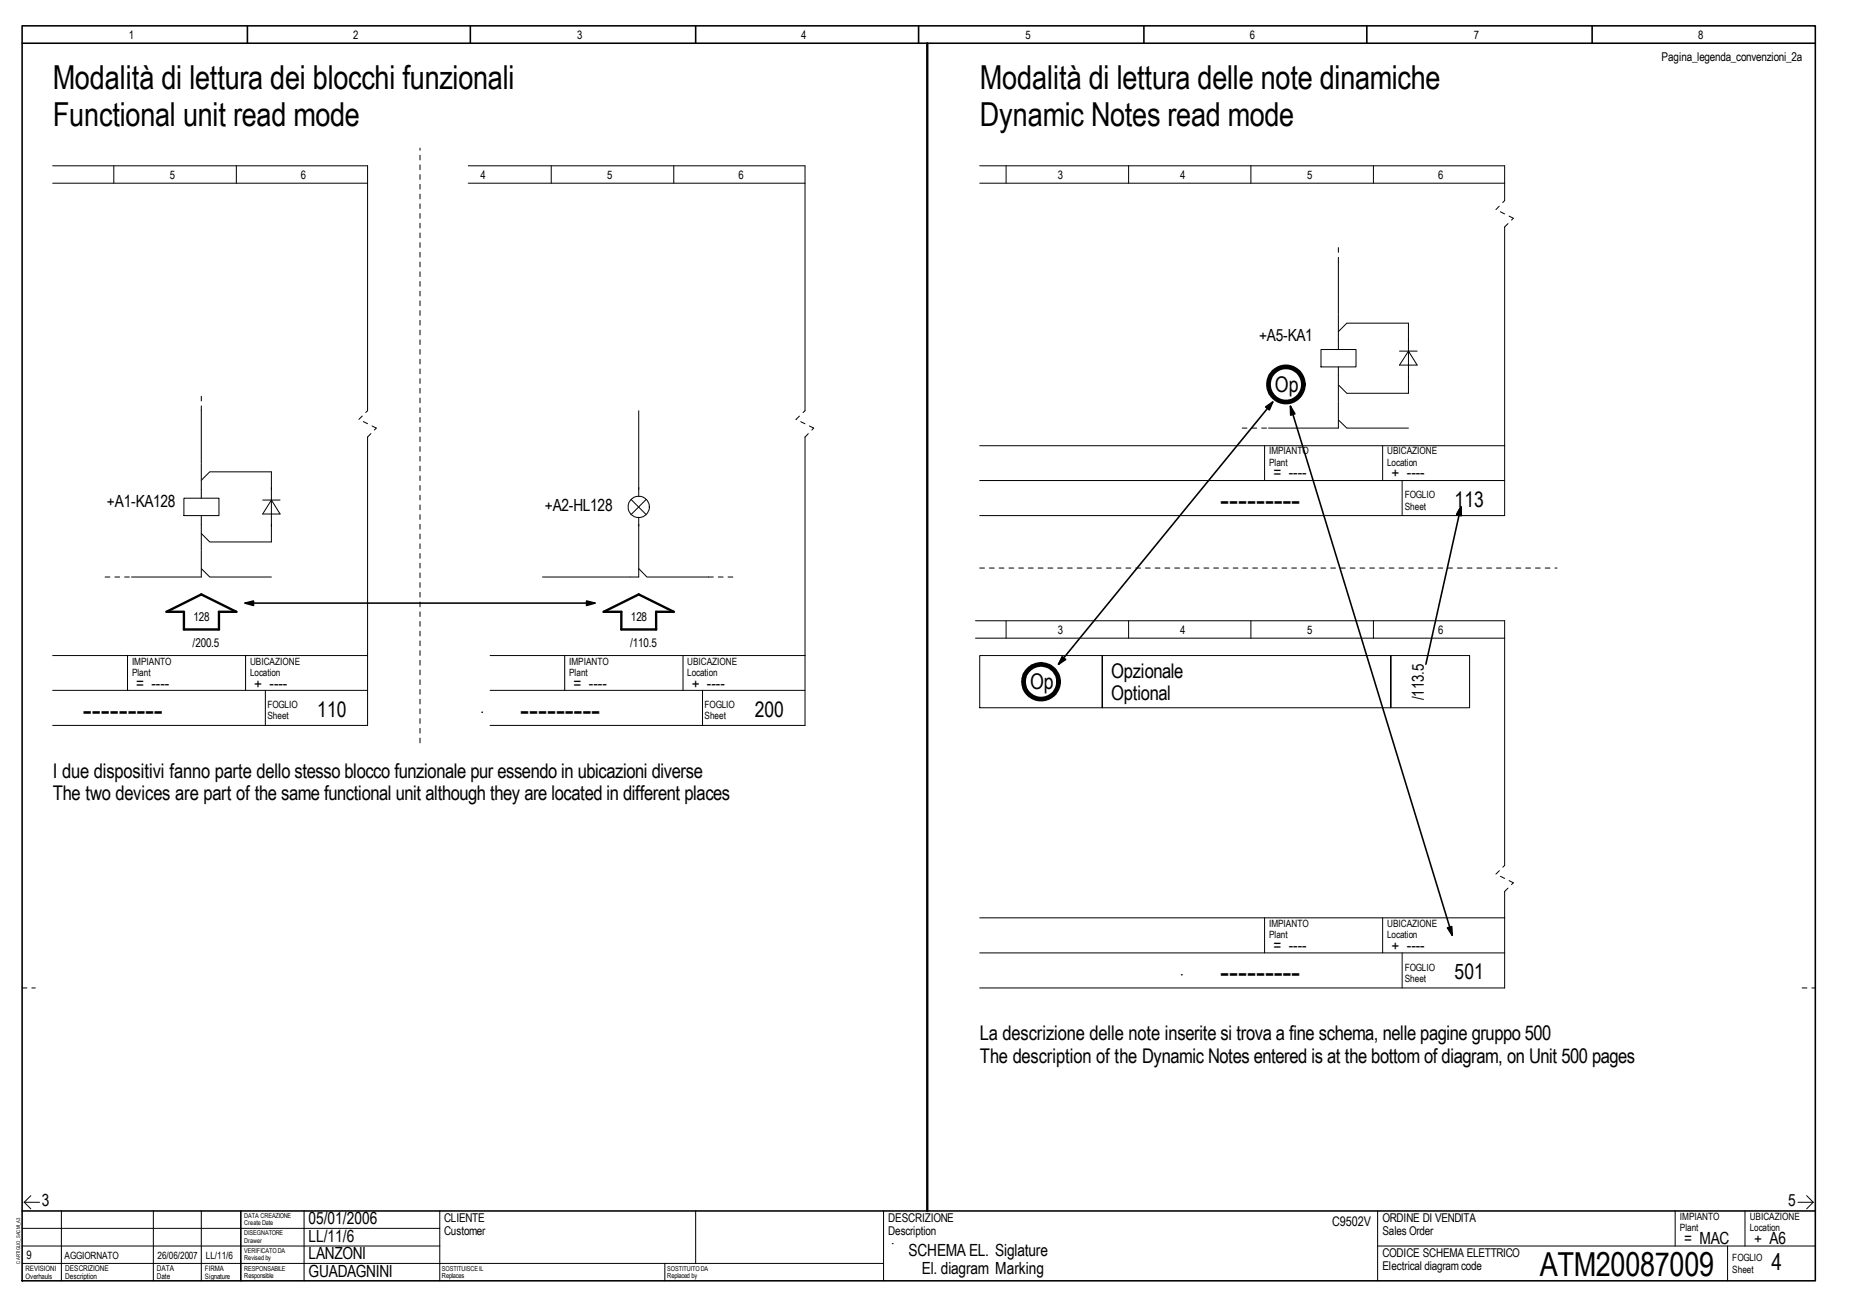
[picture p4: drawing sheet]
<svg xmlns="http://www.w3.org/2000/svg" width="297mm" height="210mm" viewBox="0 0 297 210" stroke-linecap="round" stroke-linejoin="round" font-family="sans-serif">
<defs><g id="words">
<g font-size="5.3">
<text x="8.5" y="14.3">Modalità di lettura dei blocchi funzionali</text>
<text x="157.4" y="14.3">Modalità di lettura delle note dinamiche</text>
<text x="8.5" y="20.3">Functional unit read mode</text>
<text x="157.4" y="20.3">Dynamic Notes read mode</text>
<text x="196" y="82">---------</text>
<text x="13.3" y="115.8">---------</text>
<text x="83.6" y="115.8">---------</text>
<text x="196" y="157.9">---------</text>
<text x="247.3" y="204.9">ATM20087009</text>
</g>
<text font-size="3.7" x="284.6" y="204">4</text>
<g font-size="3.5">
<text x="204.8" y="62.9">Op</text>
<text x="165.5" y="110.7">Op</text>
</g>
<g font-size="3.4">
<text x="233.7" y="81.4">113</text>
<text x="51" y="115.1">110</text>
<text x="121.2" y="115.1">200</text>
<text x="233.7" y="157.3">501</text>
</g>
<g font-size="3.3">
<text x="178.5" y="108.8">Opzionale</text>
<text x="178.5" y="112.4">Optional</text>
<text x="8.5" y="125">I due dispositivi fanno parte dello stesso blocco funzionale pur essendo in ubicazioni diverse</text>
<text x="8.5" y="128.5">The two devices are part of the same functional unit although they are located in different places</text>
<text x="157.4" y="167.1">La descrizione delle note inserite si trova a fine schema, nelle pagine gruppo 500</text>
<text x="157.4" y="170.6">The description of the Dynamic Notes entered is at the bottom of diagram, on Unit 500 pages</text>
</g>
<g font-size="2.7">
<text x="202.3" y="54.7">+A5-KA1</text>
<text x="204.6" y="76.8">= ----</text>
<text x="223.6" y="76.8">+ ----</text>
<text x="17.2" y="81.4">+A1-KA128</text>
<text x="87.5" y="82.1">+A2-HL128</text>
<text x="21.9" y="110.6">= ----</text>
<text x="40.8" y="110.6">+ ----</text>
<text x="92.2" y="110.6">= ----</text>
<text x="111.1" y="110.6">+ ----</text>
<text x="204.6" y="152.7">= ----</text>
<text x="223.6" y="152.7">+ ----</text>
<text x="6.7" y="193.8">3</text>
<text x="49.6" y="196.6">05/01/2006</text>
<text x="287.3" y="193.8">5</text>
<text x="49.6" y="202.2">LANZONI</text>
<text x="49.6" y="199.4">LL/11/6</text>
<text x="146" y="201.7">SCHEMA EL. Siglature</text>
<text x="270.5" y="199.7">= MAC</text>
<text x="281.8" y="199.7">+ A6</text>
<text x="49.6" y="205">GUADAGNINI</text>
<text x="148.1" y="204.6">El. diagram Marking</text>
</g>
<text font-size="2.6" x="228.7" y="112.5" transform="rotate(-90 228.7 112.5)">/113.5</text>
<text font-size="2.1" x="214" y="196.9">C9502V</text>
<g font-size="1.9">
<text x="20.7" y="6.3">1</text>
<text x="56.7" y="6.3">2</text>
<text x="92.7" y="6.3">3</text>
<text x="128.7" y="6.3">4</text>
<text x="164.8" y="6.3">5</text>
<text x="200.8" y="6.3">6</text>
<text x="236.8" y="6.3">7</text>
<text x="266.9" y="9.8">Pagina_legenda_convenzioni_2a</text>
<text x="272.8" y="6.3">8</text>
<text x="27.3" y="28.7">5</text>
<text x="48.3" y="28.7">6</text>
<text x="77.2" y="28.7">4</text>
<text x="97.5" y="28.7">5</text>
<text x="118.6" y="28.7">6</text>
<text x="169.9" y="28.7">3</text>
<text x="189.6" y="28.7">4</text>
<text x="210" y="28.7">5</text>
<text x="231.1" y="28.7">6</text>
<text x="31.1" y="99.7">128</text>
<text x="101.3" y="99.7">128</text>
<text x="169.9" y="101.8">3</text>
<text x="189.6" y="101.8">4</text>
<text x="210" y="101.8">5</text>
<text x="231.1" y="101.8">6</text>
<text x="30.9" y="103.9">/200.5</text>
<text x="101.2" y="103.9">/110.5</text>
<text x="71.3" y="196.2">CLIENTE</text>
<text x="142.7" y="196.2">DESCRIZIONE</text>
<text x="222.1" y="196.2">ORDINE DI VENDITA</text>
<text x="4.3" y="202.2">9</text>
<text x="71.3" y="198.4">Customer</text>
<text x="142.7" y="198.4">Description</text>
<text x="222.1" y="201.8">CODICE SCHEMA ELETTRICO</text>
<text x="222.1" y="198.4">Sales Order</text>
<text x="222.1" y="204">Electrical diagram code</text>
</g>
<g font-size="1.6">
<text x="203.9" y="73">IMPIANTO</text>
<text x="203.9" y="74.8">Plant</text>
<text x="222.8" y="73">UBICAZIONE</text>
<text x="222.8" y="74.8">Location</text>
<text x="225.7" y="80">FOGLIO</text>
<text x="225.7" y="81.8">Sheet</text>
<text x="21.2" y="106.7">IMPIANTO</text>
<text x="40.2" y="106.7">UBICAZIONE</text>
<text x="91.4" y="106.7">IMPIANTO</text>
<text x="110.4" y="106.7">UBICAZIONE</text>
<text x="21.2" y="108.5">Plant</text>
<text x="40.2" y="108.5">Location</text>
<text x="43" y="113.7">FOGLIO</text>
<text x="91.4" y="108.5">Plant</text>
<text x="110.4" y="108.5">Location</text>
<text x="113.2" y="113.7">FOGLIO</text>
<text x="43" y="115.5">Sheet</text>
<text x="113.2" y="115.5">Sheet</text>
<text x="203.9" y="148.9">IMPIANTO</text>
<text x="222.8" y="148.9">UBICAZIONE</text>
<text x="203.9" y="150.7">Plant</text>
<text x="222.8" y="150.7">Location</text>
<text x="225.7" y="155.9">FOGLIO</text>
<text x="225.7" y="157.7">Sheet</text>
<text x="269.9" y="195.9">IMPIANTO</text>
<text x="269.9" y="197.7">Plant</text>
<text x="281.1" y="195.9">UBICAZIONE</text>
<text x="281.1" y="197.7">Location</text>
<text x="10.4" y="202.2">AGGIORNATO</text>
<text x="25.3" y="202.2">26/06/2007</text>
<text x="33.1" y="202.2">LL/11/6</text>
<text x="278.3" y="202.6">FOGLIO</text>
<text x="278.3" y="204.4">Sheet</text>
</g>
<g font-size="1.3">
<text x="10.5" y="204">DESCRIZIONE</text>
<text x="10.5" y="205.4">Description</text>
<text x="25.2" y="204">DATA</text>
<text x="25.2" y="205.4">Date</text>
</g>
<g font-size="1.2">
<text x="4.1" y="204">REVISIONI</text>
<text x="4.1" y="205.4">Overhauls</text>
<text x="32.9" y="204">FIRMA</text>
<text x="32.9" y="205.4">Signature</text>
</g>
<g font-size="1.1">
<text x="39.2" y="195.6">DATA CREAZIONE</text>
<text x="39.2" y="196.8">Create Date</text>
<text x="39.2" y="198.4">DISEGNATORE</text>
<text x="39.2" y="199.6">Drawer</text>
<text x="39.2" y="201.2">VERIFICATO DA</text>
<text x="39.2" y="202.4">Revised by</text>
<text x="39.2" y="204">RESPONSABILE</text>
<text x="39.2" y="205.2">Responsible</text>
<text x="71" y="204.1">SOSTITUISCE IL</text>
<text x="71" y="205.3">Replaces</text>
<text x="107.2" y="204.1">SOSTITUITO DA</text>
<text x="107.2" y="205.3">Replaced by</text>
</g>
<text font-size=".8" x="3.2" y="202.9" transform="rotate(-90 3.2 202.9)">CARTIGLIO_SACMI_A3</text>
</g></defs>
<path d="M3.6 4.1h288v201.6h-288zM3.6 6.9h288M39.7 4.1v2.8M75.6 4.1v2.8M111.8 4.1v2.8M147.6 4.1v2.8M183.8 4.1v2.8M219.6 4.1v2.8M255.8 4.1v2.8M3.6 194.5h288M38.7 194.5v11.2" fill="none" stroke="#000" stroke-width=".25"/>
<g fill="none" stroke="#000" stroke-width=".16">
<path d="M3.6 197.3h67.1M3.9 193.1l1 1M3.9 193.1h2.4M4.9 192l-1 1.1M9.9 194.5v11.2M24.6 194.5v11.2M32.3 194.5v11.2M48.8 194.5v11.2M70.7 194.5v11.2M111.8 194.5v8.4M288.8 193.1h2.5M290.2 192l1.1 1.1"/>
<path d="M291.3 193.1l-1.1 1M3.6 200.1h67.1M3.6 202.9h138.3M106.8 202.9v2.8"/>
</g>
<path d="M3.6 158.7h2.1M289.5 158.7h2.1" fill="none" stroke="#000" stroke-width=".16" stroke-dasharray=".8 .8"/>
<path d="M114.2 195.2h26v7h-26z" fill-rule="evenodd" fill="#fff"/>
<g fill="none" stroke="#000" stroke-width=".16">
<path d="M8.5 26.6h50.6v39.4M8.5 29.4h50.6M18.3 26.6v2.8M38 26.6v2.8M75.2 26.6h54.1v39.4M75.2 29.4h54.1M88.6 26.6v2.8M108.2 26.6v2.8M157.4 26.6h84.3v5.6M157.4 29.4h84.3M161.6 26.6v2.8M181.3 26.6v2.8"/>
<path d="M201 26.6v2.8M220.6 26.6v2.8M241.7 36.4v46.4h-84.3M212.2 56.1h5.6v2.8h-5.6zM215 42.1v8.4M215 50.6v2.7l1.4-1.4M215 53.3v2.8M215 58.9v2.8M216.4 51.9h9.9v11.3h-9.9M224.8 56.4h2.9M226.3 56.4l1.4 2.2h-2.9zM32.3 66v8.4"/>
<path d="M32.3 74.5v2.6l1.4-1.3M32.3 77.2v2.8M33.8 75.8h9.8v11.2h-9.8M59.1 70.2v46.3h-50.6M102.6 66v13.7M129.3 70.2v46.3h-50.6M157.4 71.6h84.3M157.4 77.2h84.3M203.2 71.6v5.6M203.8 68.7h9.8M213.7 68.7h1.3v-1.3l1.4 1.3M215 64.6v2.8"/>
<path d="M216.4 63.2l-1.4-1.4v2.7M216.4 68.7h9.9M222.1 71.6v5.6M225.3 77.2v5.6M21.1 92.7h9.8M29.5 80h5.7v2.8h-5.7zM31 92.7h1.3v-1.4l1.4 1.4M32.3 82.8v2.8M32.3 88.4v2.8M33.7 87l-1.4-1.3v2.6M33.8 92.7h9.8M42.2 80.3h2.8"/>
<path d="M43.6 80.3l1.4 2.3h-2.8zM87.2 92.7h14M101.3 92.7h1.3v-1.4l1.3 1.4M101.4 80.2l2.4 2.4M102.6 83.1v8.1M103.8 80.2l-2.4 2.4M104 92.7h9.8M156.7 99.7h85v39.3M161.6 99.7v2.8M181.3 99.7v2.8M201 99.7v2.8M220.6 99.7v2.8"/>
<path d="M8.5 105.3h50.6M8.5 110.9h50.6M20.5 105.3v5.6M39.5 105.3v5.6M42.6 110.9v5.6M77.4 114.4h.1M78.7 105.3h50.6M78.7 110.9h50.6M90.7 105.3v5.6M109.7 105.3v5.6M112.9 110.9v5.6M156.7 102.5h85"/>
<path d="M157.4 105.3h78.7v8.4h-78.7zM177.1 113.7v-8.4v8.4M223.4 113.7v-8.4v8.4M157.4 147.4h84.3M157.4 153h84.3M189.8 156.5h.1M203.2 147.4v5.6M222.1 147.4v5.6M225.3 153v5.7M241.7 143.2v15.5h-84.3M141.9 194.5v11.2M143.3 199.7h.1"/>
<path d="M221.3 194.5v11.2M269.1 194.5v5.6M280.3 194.5v5.6M221.3 200.1h70.3M277.5 200.1v5.6"/>
<circle cx="102.6" cy="81.4" r="1.7"/>
</g>
<path d="M149 6.9v187.6M26.8 98.3l5.5-2.8 5.7 2.8h-2.8v2.8h-5.7v-2.8zM97 98.3l5.6-2.8 5.6 2.8h-2.8v2.8h-5.6v-2.8z" fill="none" stroke="#000" stroke-width=".38"/>
<g fill="none" stroke="#000" stroke-width=".16" stroke-dasharray=".8 .8">
<path d="M240.3 33.7l1.4-1.5M241.7 36.4l1.4-1.3M243.1 35.1l-2.8-1.4M215 42.1v-2.9M32.3 66v-2.8M57.7 67.4l1.4-1.4M59.1 70.2l1.3-1.5M60.4 68.7l-2.7-1.3M127.9 67.4l1.4-1.4M129.3 70.2l1.4-1.5M130.7 68.7l-2.8-1.3M199.6 68.7h4.2"/>
<path d="M16.9 92.7h4.2M113.8 92.7h4.3M157.4 91.2h92.7M67.5 119.3v-95.5M240.3 140.4l1.4-1.4M241.7 143.2l1.4-1.4M243.1 141.8l-2.8-1.4"/>
</g>
<path d="M203.3 65.4l1.2-.8-.6 1.2zM204.5 64.6l-34.5 42.1M207.3 65.2l.7 1.3-.7 .2zM207.3 65.2l26 85M39.4 96.9l1.3-.4v.7zM39.4 96.9h56.2M94.2 96.5l1.4 .4-1.4 .3zM234.7 81.4v1.4l-.7-.2zM234.7 81.4l-5.6 25.3M170.6 105.5l.6 .4-1.2 .8zM232.5 149l.7-.2 .1 1.4z" fill="none" stroke="#000" stroke-width=".25"/>
<path d="M203.3 65.4l1.2-.8-.6 1.2zM207.3 65.2l.7 1.3-.7 .2zM39.4 96.9l1.3-.4v.7zM94.2 96.5l1.4 .4-1.4 .3zM234.7 81.4v1.4l-.7-.2zM170.6 105.5l.6 .4-1.2 .8zM232.5 149l.7-.2 .1 1.4z" fill="#000"/>
<g fill="none" stroke="#000" stroke-width=".76">
<circle cx="206.6" cy="61.7" r="2.8"/>
<circle cx="167.3" cy="109.5" r="2.79"/>
</g>
<use href="#words"/>
</svg>
